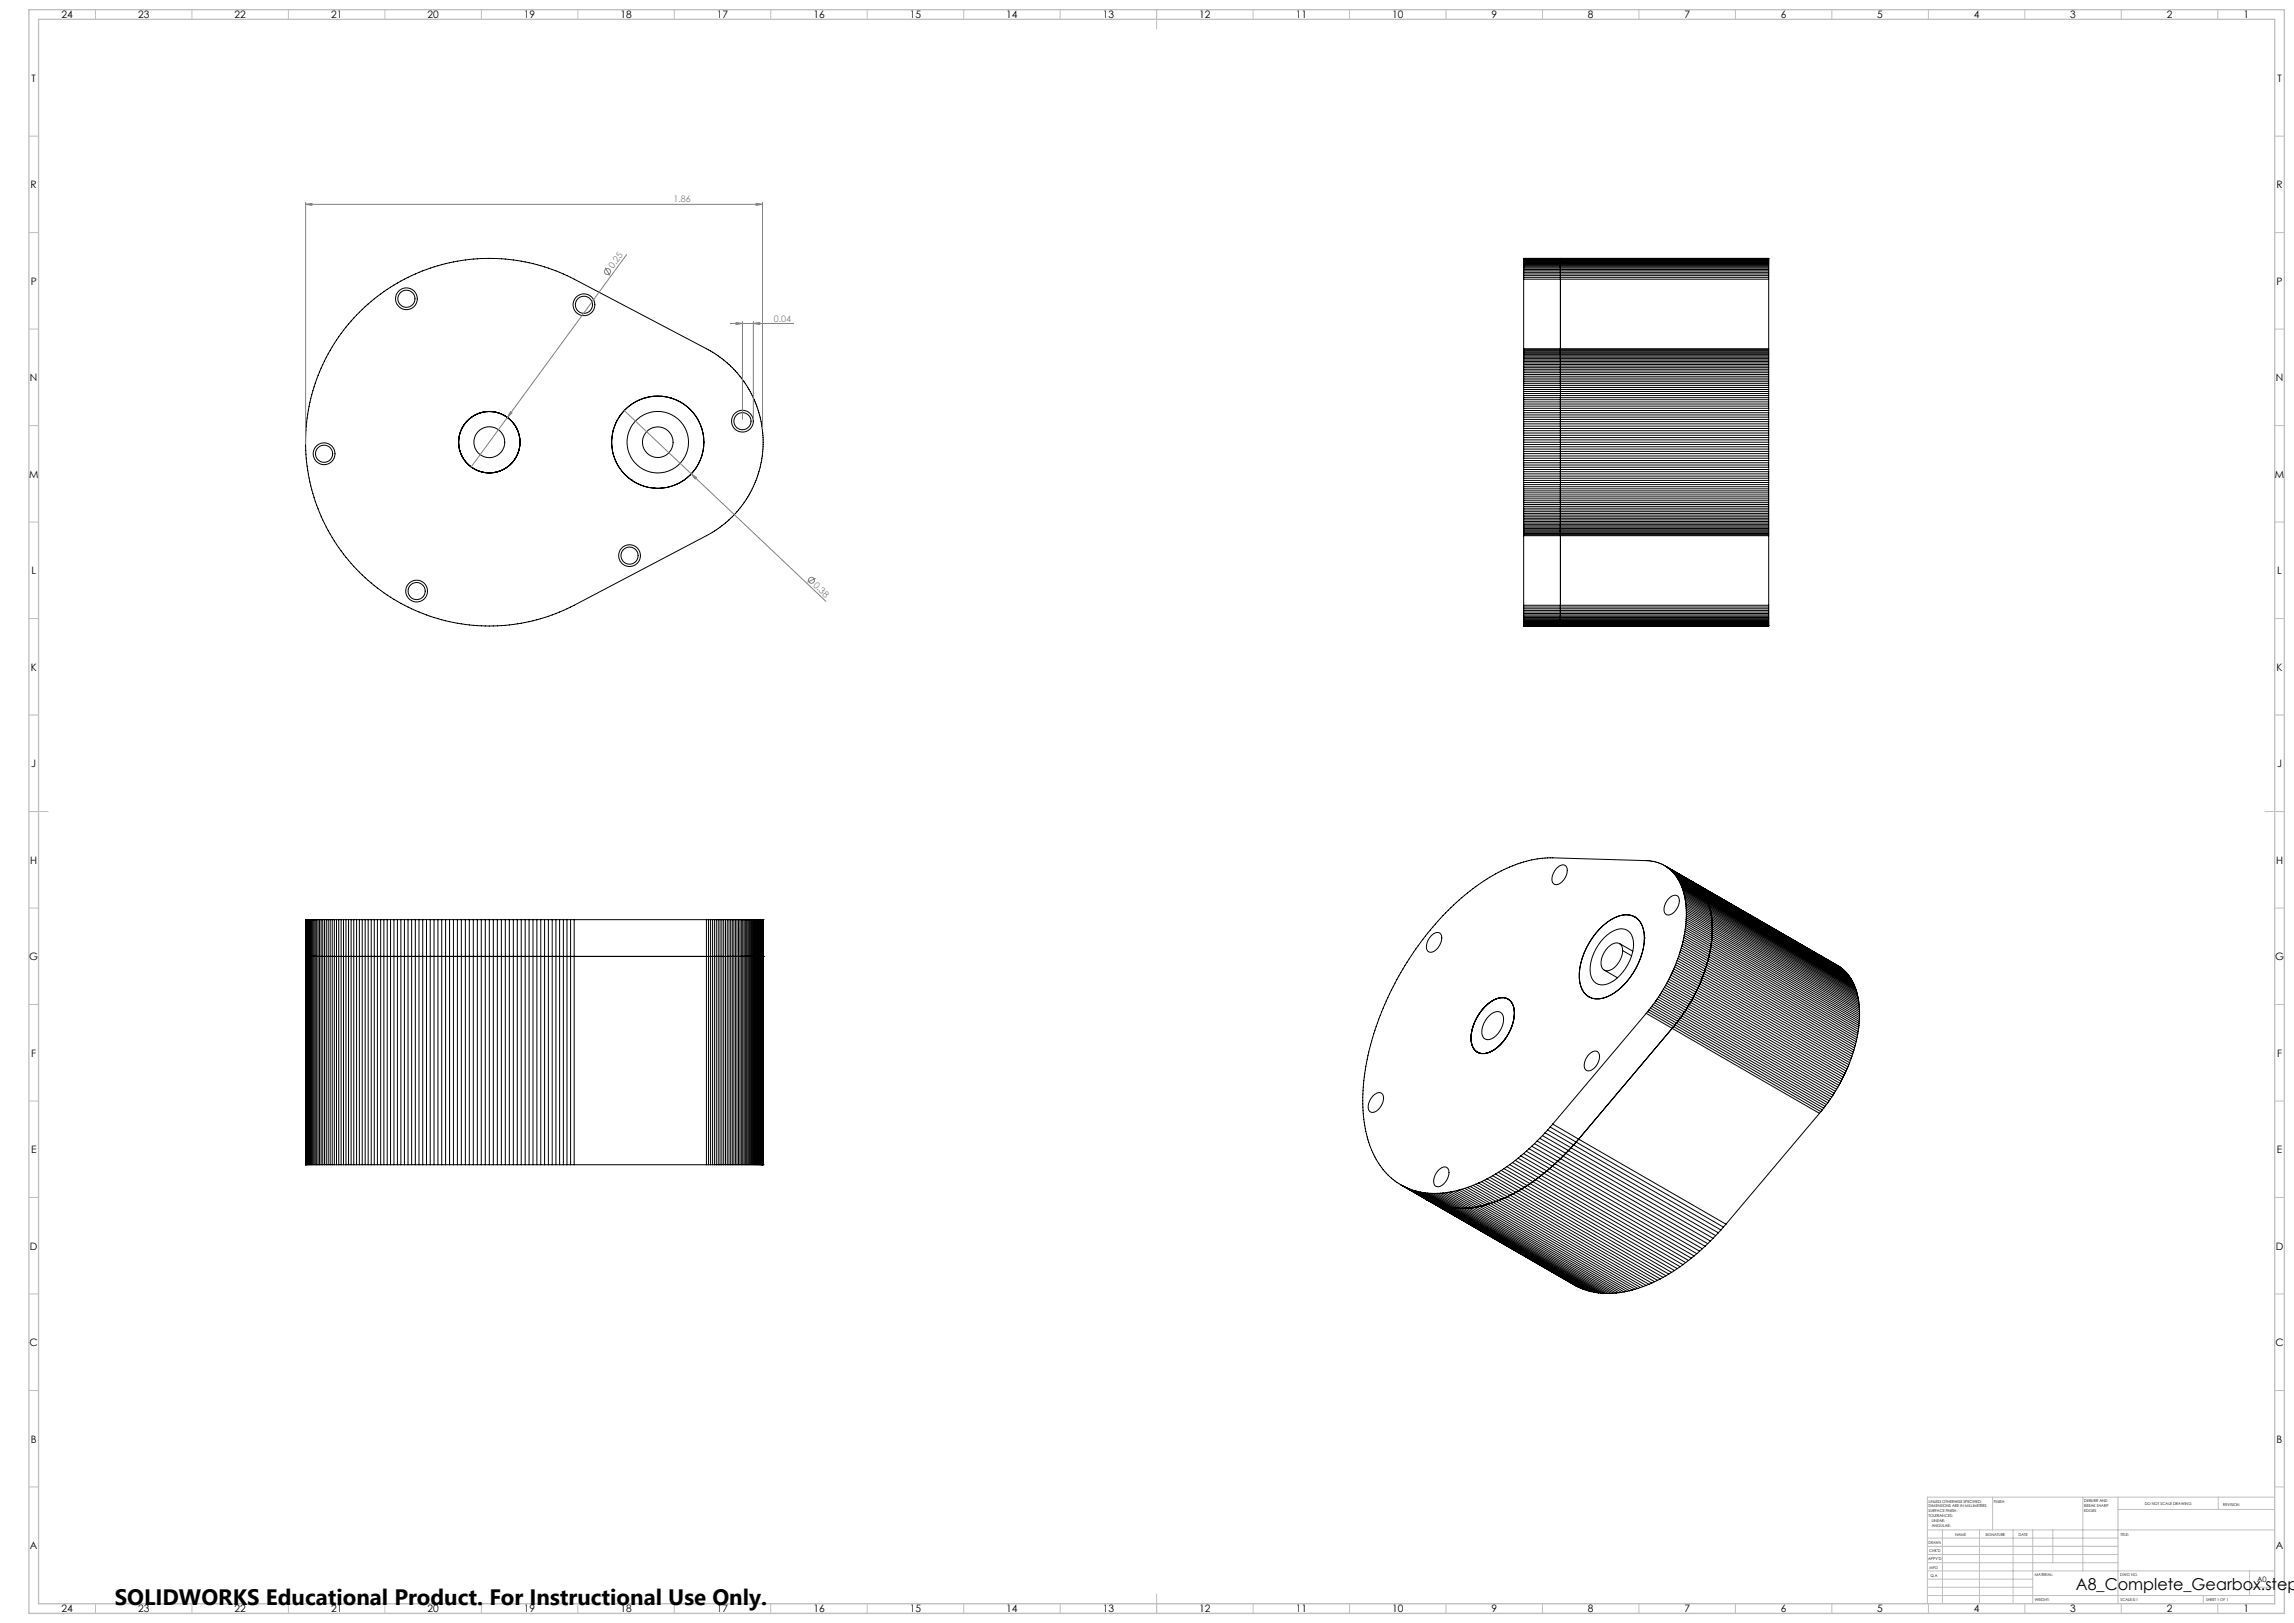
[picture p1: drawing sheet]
<svg xmlns="http://www.w3.org/2000/svg" width="1189mm" height="841mm" viewBox="0 0 1189 841" stroke-linecap="round" stroke-linejoin="round" font-family="sans-serif">
<defs><g id="words">
<text font-size="11.6" x="59" y="832">SOLIDWORKS Educational Product. For Instructional Use Only.</text>
<text font-size="8.5" x="1076" y="824">A8_Complete_Gearbox.step</text>
<g font-size="5.3">
<text x="32" y="9">24</text>
<text x="72" y="9">23</text>
<text x="122" y="9">22</text>
<text x="172" y="9">21</text>
<text x="222" y="9">20</text>
<text x="272" y="9">19</text>
<text x="322" y="9">18</text>
<text x="372" y="9">17</text>
<text x="422" y="9">16</text>
<text x="472" y="9">15</text>
<text x="522" y="9">14</text>
<text x="572" y="9">13</text>
<text x="622" y="9">12</text>
<text x="672" y="9">11</text>
<text x="722" y="9">10</text>
<text x="773" y="9">9</text>
<text x="823" y="9">8</text>
<text x="873" y="9">7</text>
<text x="923" y="9">6</text>
<text x="973" y="9">5</text>
<text x="1023" y="9">4</text>
<text x="1073" y="9">3</text>
<text x="1123" y="9">2</text>
<text x="1163" y="9">1</text>
<text x="16" y="42">T</text>
<text x="1180" y="42">T</text>
<text x="16" y="97">R</text>
<text x="1180" y="97">R</text>
<text x="16" y="147">P</text>
<text x="1180" y="147">P</text>
<text x="16" y="197">N</text>
<text x="1180" y="197">N</text>
<text x="15" y="247">M</text>
<text x="1179" y="247">M</text>
<text x="16" y="297">L</text>
<text x="1180" y="297">L</text>
<text x="16" y="347">K</text>
<text x="1180" y="347">K</text>
<text x="16" y="397">J</text>
<text x="1180" y="397">J</text>
<text x="16" y="447">H</text>
<text x="1180" y="447">H</text>
<text x="15" y="497">G</text>
<text x="1179" y="497">G</text>
<text x="16" y="548">F</text>
<text x="1180" y="548">F</text>
<text x="16" y="597">E</text>
<text x="1180" y="597">E</text>
<text x="16" y="648">D</text>
<text x="1180" y="648">D</text>
<text x="15" y="697">C</text>
<text x="1179" y="697">C</text>
<text x="16" y="747">B</text>
<text x="1180" y="747">B</text>
<text x="16" y="803">A</text>
<text x="1180" y="803">A</text>
<text x="32" y="835">24</text>
<text x="72" y="835">23</text>
<text x="122" y="835">22</text>
<text x="172" y="835">21</text>
<text x="222" y="835">20</text>
<text x="272" y="835">19</text>
<text x="322" y="835">18</text>
<text x="372" y="835">17</text>
<text x="422" y="835">16</text>
<text x="472" y="835">15</text>
<text x="522" y="835">14</text>
<text x="572" y="835">13</text>
<text x="622" y="835">12</text>
<text x="672" y="835">11</text>
<text x="722" y="835">10</text>
<text x="773" y="835">9</text>
<text x="823" y="835">8</text>
<text x="873" y="835">7</text>
<text x="923" y="835">6</text>
<text x="973" y="835">5</text>
<text x="1023" y="835">4</text>
<text x="1073" y="835">3</text>
<text x="1123" y="835">2</text>
<text x="1163" y="835">1</text>
</g>
<g font-size="4.7" fill="#808080">
<text x="349" y="105">1.86</text>
<text x="318" y="140" transform="rotate(-54 318 140)">0.25</text>
<text x="401" y="167">0.04</text>
<text x="421" y="304" transform="rotate(43 421 304)">0.38</text>
</g>
<text font-size="3.9" x="1170" y="820">A0</text>
<g font-size="2">
<text x="1000" y="779">UNLESS OTHERWISE SPECIFIED:</text>
<text x="1033" y="779">FINISH:</text>
<text x="1080" y="778">DEBURR AND</text>
<text x="1112" y="780">DO NOT SCALE DRAWING</text>
<text x="1000" y="781">DIMENSIONS ARE IN MILLIMETERS</text>
<text x="1000" y="784">SURFACE FINISH:</text>
<text x="1080" y="781">BREAK SHARP</text>
<text x="1080" y="783">EDGES</text>
<text x="1152" y="780">REVISION</text>
<text x="1000" y="786">TOLERANCES:</text>
<text x="1001" y="789">LINEAR:</text>
<text x="1001" y="791">ANGULAR:</text>
<text x="1013" y="796">NAME</text>
<text x="1029" y="796">SIGNATURE</text>
<text x="1046" y="796">DATE</text>
<text x="1099" y="796">TITLE:</text>
<text x="1000" y="800">DRAWN</text>
<text x="999" y="808">APPV'D</text>
<text x="1000" y="804">CHK'D</text>
<text x="1000" y="813">MFG</text>
<text x="1001" y="817">Q.A</text>
<text x="1055" y="817">MATERIAL:</text>
<text x="1099" y="817">DWG NO.</text>
<text x="1055" y="830">WEIGHT:</text>
<text x="1099" y="830">SCALE:5:1</text>
<text x="1143" y="830">SHEET 1 OF 1</text>
</g>
</g></defs>
<g fill="none" stroke="#000" stroke-width=".52">
<path d="M790 134h127v190h-127zM790 140h127M790 139h127M790 138h127M790 137h127M790 136h127M790 135h127M790 134h127M809 134v190M790 145h127M790 144h127M790 143h127"/>
<path d="M790 142h127M790 141h127M186 162a95 95 0 0 1 112-17l68 36a55 55 0 0 1 0 97l-68 36a95 95 0 0 1-121-29 95 95 0 0 1 9-123zM790 200h127M790 199h127M790 198h127M790 197h127M790 196h127M790 195h127M790 194h127M790 193h127M790 192h127"/>
<path d="M790 191h127M790 190h127M790 189h127M790 188h127M790 187h127M790 186h127M790 185h127M790 184h127M790 183h127M790 182h127M790 181h127M319 220h.1"/>
<path d="M319 219h.1M321 216h.1M324 212h.1M327 210h.1M331 207h.1M335 206h.1M339 205h.1M343 205h.1M347 206h.1M351 207h.1M355 210h.1M358 212h.1"/>
<path d="M361 216h.1M363 219h-1M790 220h127M790 218h127M790 217h127M790 216h127M790 215h127M790 214h127M790 213h127M790 212h127M790 210h127M790 209h127"/>
<path d="M790 208h127M790 207h127M790 206h127M790 205h127M790 204h127M790 203h127M790 202h127M790 201h127M317 231h.1M317 227h.1M318 223h.1M318 235h.1"/>
<path d="M319 239h.1M362 239h1M364 235h.1M364 223h.1M365 231h.1M365 227h.1M790 227h127M790 223h127M790 229h127M790 228h127M790 230h127M790 232h127"/>
<path d="M790 226h127M790 233h127M790 224h127M790 234h127M790 235h127M790 222h127M790 236h127M790 237h127M790 221h127M790 239h127M790 240h127M321 243h.1"/>
<path d="M324 246h.1M327 249h.1M331 251h.1M335 252h.1M339 253h.1M343 253h.1M347 252h.1M351 251h.1M355 249h.1M358 246h.1M361 243h.1M790 241h127"/>
<path d="M790 242h127M790 243h127M790 244h127M790 246h127M790 247h127M790 248h127M790 249h127M790 250h127M790 251h127M790 252h127M790 253h127M790 254h127"/>
<path d="M790 255h127M790 256h127M790 257h127M790 258h127M790 259h127M790 260h127M790 261h127M790 262h127M790 263h127M790 264h127M790 265h127M790 266h127"/>
<path d="M790 267h127M790 268h127M790 269h127M790 270h127M790 271h127M790 272h127M790 273h127M790 274h127M790 275h127M790 276h127M790 277h127M790 278h127"/>
<path d="M790 314h127M790 315h127M790 316h127M790 317h127M790 318h127M790 319h127M790 320h127M790 321h127M790 322h127M790 323h127M790 324h127M807 450l1-1a2.8 2.8 0 0 1 3 0 2.8 2.8 0 0 1 1 3 7 7 0 0 1-6 6 6 6 0 0 1 1-8z"/>
<path d="M863 449l90 52M864 449l-5-2-5-1-49-1a70 70 0 0 0-44 18 157 157 0 0 0-51 78 86 86 0 0 0 1 55 36 36 0 0 0 15 18M864 449l2 2M864 449l91 53M866 451h.1M866 451l89 51M866 451h1M866 451l90 52M867 451v1M867 451l13 8M867 452l1 1M867 452l14 8"/>
<path d="M868 453l13 7M868 453v1M868 453l90 52M868 454l1 1M868 454l90 51M869 454l90 52M869 455l1 1M869 455l90 52M870 455l89 52M870 456v1M870 456l90 52M870 457h1"/>
<path d="M870 457l90 52M871 457v2M871 457l90 52M871 458l90 52M871 459l1 1M871 459l90 52M872 460h.1M872 460l89 51M876 456l4 3M880 459l1 1M881 460h.1M881 460l76 44"/>
<path d="M159 477v127M160 477v127M161 477v127M162 477v127M163 477v127M164 477v127M165 477v127M166 477v127M167 477v127M168 477v127M169 477v127M170 477v127"/>
<path d="M171 477v127M172 477v127M173 477v127M174 477v127M176 477v127M177 477v127M178 477v127M179 477v127M181 477v127M182 477v127M183 477v127M185 477v127"/>
<path d="M186 477v127M188 477v127M189 477v127M191 477v127M192 477v127M194 477v127M196 477v127M197 477v127M199 477v127M201 477v127M202 477v127M204 477v127"/>
<path d="M206 477v127M208 477v127M210 477v127M211 477v127M213 477v127M215 477v127M217 477v127M219 477v127M221 477v127M223 477v127M225 477v127M227 477v127"/>
<path d="M229 477v127M231 477v127M233 477v127M235 477v127M237 477v127M239 477v127M241 477v127M243 477v127M245 477v127M247 477v127M249 477v127M252 477v127"/>
<path d="M254 477v127M256 477v127M258 477v127M260 477v127M262 477v127M264 477v127M266 477v127M268 477v127M270 477v127M272 477v127M274 477v127M276 477v127"/>
<path d="M278 477v127M280 477v127M282 477v127M284 477v127M286 477v127M288 477v127M290 477v127M292 477v127M294 477v127M296 477v127M298 477v127M366 477v127"/>
<path d="M367 477v127M368 477v127M369 477v127M370 477v127M371 477v127M372 477v127M373 477v127M374 477v127M375 477v127M376 477v127M377 477v127M378 477v127"/>
<path d="M379 477v127M380 477v127M381 477v127M382 477v127M383 477v127M384 477v127M385 477v127M386 477v127M387 477v127M388 477v127M389 477v127M390 477v127"/>
<path d="M391 477v127M392 477v127M393 477v127M394 477v127M395 477v127M396 477h.1M396 477v127M396 477h-238v127h238M847 475h1M865 466l1-1a2.8 2.8 0 0 1 3-1 2.8 2.8 0 0 1 1 4 7 7 0 0 1-6 6 6 6 0 0 1 1-8zM872 460v1M872 460l13 8"/>
<path d="M872 461v1M872 461l90 52M872 462l1 2M872 462l90 52M873 463l90 52M873 464h.1M873 464l90 51M873 464v1M873 464l90 52M873 465v1M873 465l90 52M873 466l1 1"/>
<path d="M873 466l90 52M874 467v1M874 467l89 52M874 468v1M874 480l90 51M874 468l90 52M874 469v1M874 479l13 7M874 469l90 52M874 470v1M874 477v4M874 477l90 52"/>
<path d="M874 470l90 52M874 471v1M874 476v1M874 476l90 52M874 471l90 52M874 472v1M874 475v1M874 475l90 52M874 472l90 51M874 473v2M874 475h.1M874 475l13 7"/>
<path d="M874 474l90 51M874 473l90 51M881 460l3 4 1 4M885 468l2 7v7M885 468l77 44M158 496h238M396 496h.1M742 485l1-1a2.8 2.8 0 0 1 3 0 2.8 2.8 0 0 1 1 3 7 7 0 0 1-6 6 6 6 0 0 1 1-8zM829 482a18 18 0 0 1 17-7 13 13 0 0 1 6 14 35 35 0 0 1-21 28 10 10 0 0 1-12-10 36 36 0 0 1 10-25zM831 486a10 10 0 0 1 13-4 12 12 0 0 1 2 14 21 21 0 0 1-15 14 7 7 0 0 1-7-8 25 25 0 0 1 7-16zM833 491l1-1a4 4 0 0 1 6-1 4 4 0 0 1 1 5 10 10 0 0 1-9 9 6 6 0 0 1-1-9zM839 489l7 4"/>
<path d="M841 493l5 2M852 486h.1M868 500v1M868 500l90 52M869 499l90 52M869 498l-1 2M869 498l90 52M870 497l-1 1M870 497l89 51M870 496v1M870 496l90 51M870 494l90 52"/>
<path d="M871 493l-1 3M871 493l90 52M871 492l90 52M871 491v2M871 491l90 52M872 490l-1 1M872 490l89 52M872 489v1M872 489l90 52M872 488v1M872 488l90 52M872 487v1"/>
<path d="M872 487l90 52M873 486l90 52M873 485l90 52M873 484l-1 3M873 484l90 52M873 483v1M873 483l90 52M873 482v1M873 482l90 51M874 481l-1 1M874 481l89 51M887 486a81 81 0 0 1-9 29"/>
<path d="M887 486l77 44M887 482v4M887 482l77 44M823 516l1 1M831 503l7 4M858 520l-2 1M858 520l89 51M858 519v1M858 519l90 51M859 518l-1 1M859 518l90 51M860 517l-1 1"/>
<path d="M860 517l89 51M860 516v1M860 516l90 51M861 515l-1 1M861 515l90 51M862 514l-1 1M862 514l89 51M862 513l90 51M863 512l90 51M863 511l-1 3M863 511l90 51M864 509l-1 2"/>
<path d="M864 509l90 52M864 508v1M864 508l90 52M865 507l-1 1M865 507l13 8M866 506l-1 1M866 506l89 52M866 505v1M866 505l90 52M867 504l89 52M867 503l-1 2M867 503l90 52"/>
<path d="M868 502l89 52M868 501l-1 2M868 501l90 52M878 515l-4 8-7 10M878 515l77 44M953 500v1M953 501l2 1M955 502l2 2M957 504h.1M957 504l1 1M958 505l1 1M959 506v1"/>
<path d="M959 507h.1M959 507l1 1M960 508v1M960 509h1M961 509v1M961 510v1M961 511l1 1M962 512v1M962 513v1M962 514l1 1M963 515h.1M963 515v1"/>
<path d="M963 516v1M963 517v1M963 518v1M963 519l1 1M964 520v1M770 522a10 10 0 0 1 12-4 12 12 0 0 1 2 13 21 21 0 0 1-14 15 7 7 0 0 1-8-8 25 25 0 0 1 8-16zM770 522a10 10 0 0 1 13-3 17 17 0 0 1-2 19 15 15 0 0 1-14 8 9 9 0 0 1-4-12l2-7zM772 526a4 4 0 0 1 4-2 4 4 0 0 1 3 4 11 11 0 0 1-8 11 4 4 0 0 1-2-7l1-3zM853 525l-48 57M853 525l14 8M854 524l-1 1M854 524l90 52"/>
<path d="M855 523l-1 1M855 523l90 52M855 522v1M855 522l90 52M856 521l-1 1M856 521l90 52M857 521l90 51M867 533l-49 57a113 113 0 0 1-38 31M867 533l76 44M962 540v1M962 539v1M963 538l-1 1"/>
<path d="M963 537v1M963 536v1M963 535v1M963 533v2M963 532v1M964 530l-1 2M964 521v2M964 529v1M964 528v1M964 523v1M964 526v2M964 524v2"/>
<path d="M823 547l1-1a2.8 2.8 0 0 1 4-1 2.8 2.8 0 0 1 1 4 7 7 0 0 1-6 6 6 6 0 0 1 0-8zM956 557l-2 3M956 556v1M957 555l-1 1M957 554v1M958 552l-1 2M959 551l-1 1M959 550v1M959 548v2M960 547l-1 1M960 546v1M961 545l-1 1"/>
<path d="M961 544v1M961 543v1M961 542v1M962 541l-1 1M711 568l1-1a2.8 2.8 0 0 1 4 0 2.8 2.8 0 0 1 1 3 7 7 0 0 1-6 6 6 6 0 0 1 0-8zM943 577l-48 57M944 576l-1 1M945 575l-1 1M945 574v1M946 573l-1 1M947 572l-1 1M947 571v1"/>
<path d="M948 570l-1 1M949 569l-1 1M949 568v1M950 567l-1 1M951 566l-1 1M951 565v1M952 564l-1 1M953 563l-1 1M953 562v1M954 561l-1 1M954 560v1M788 599l-1 1"/>
<path d="M788 599l90 52M790 598l-2 1M790 598l89 52M791 597l-1 1M791 597l90 51M793 595l-2 2M793 595l89 52M794 594l-1 1M794 594l90 52M795 593l-1 1M795 593l90 51M797 591l90 52"/>
<path d="M798 590l-3 3M798 590l90 52M799 588l-1 2M799 588l90 52M801 587l-2 1M801 587l90 52M802 586l-1 1M802 586l90 51M803 584l-1 2M803 584l90 52M805 582l-2 2M805 582l90 52"/>
<path d="M396 604h.1M726 614l3 2M726 614l92 53M729 616h3M729 616l90 51M732 616l1 1M732 616l88 52M733 617h1M733 617l89 52M734 617h1M734 617l90 52M735 617l1 1"/>
<path d="M735 617l90 52M736 618h1M736 618l90 52M737 618h2M737 618l90 52M739 618h1M739 618l90 52M740 618h1M740 618l90 52M741 618h2M741 618l90 52M743 618h1"/>
<path d="M743 618l89 52M744 618l90 52M745 618h-1M745 618l90 52M745 607l1-1a2.8 2.8 0 0 1 4-1 2.8 2.8 0 0 1 1 4 7 7 0 0 1-6 6 6 6 0 0 1 0-8zM747 618h-2M747 618l89 52M748 618h-1M748 618l90 52M749 618h-1M749 618l90 52M751 618h-2"/>
<path d="M751 618l89 52M752 618h-1M752 618l90 51M753 617l-1 1M753 617l14 8M755 617h-2M755 617l90 52M756 617l14 7M758 616l-3 1M758 616l89 52M759 616l90 52M761 615l-3 1"/>
<path d="M761 615l89 52M762 615h-1M762 615l90 52M763 614l-1 1M763 614l90 52M765 614h-2M765 614l90 51M766 613l-1 1M766 613l14 8M768 612l-2 1M768 612l90 52M769 612h-1"/>
<path d="M769 612l90 51M771 611l-2 1M771 611l90 52M772 610l-1 1M772 610l90 52M774 609l89 52M775 608l-3 2M775 608l90 52M777 607l-2 1M777 607l89 52M778 607h-1M778 607l90 51"/>
<path d="M780 606l-2 1M780 606l89 51M781 605l-1 1M781 605l90 51M782 603l-1 2M782 603l90 52M784 602l-2 1M784 602l90 52M785 601l90 52M787 600l-3 2M787 600l90 52M740 622l5 2"/>
<path d="M745 624l10 2h6l6-1M745 624l76 44M767 625l76 44M770 624l-3 1M770 624l76 44M780 621l-10 3M780 621l76 44M891 639l-3 3M892 637l-1 2M893 636l-1 1M895 634l-2 2M866 659l-1 1"/>
<path d="M868 658l-2 1M869 657l-1 1M871 656l-2 1M872 655l-1 1M875 653l-3 2M878 651l-3 2M879 650l-1 1M881 648l-2 2M882 647l-1 1M884 646l-2 1M885 644l-1 2M887 643l-2 1"/>
<path d="M888 642l-1 1M816 666l2 1M818 667h1M819 667l1 1M820 668h1M821 668l1 1M822 669h2M824 669h1M825 669l1 1M826 670h1M827 670h2M829 670h2"/>
<path d="M831 670h1M832 670h2M835 670h-1M836 670h-1M838 670h-2M840 670h-2M842 669l-2 1M843 669h-1M845 669h-2M846 668l-1 1M849 668h-3M852 667l-3 1"/>
<path d="M853 666l-1 1M855 665l-2 1M856 665h-1M858 664l-2 1M859 663l-1 1M861 663h-2M863 661l-2 2M865 660l-2 1"/>
<circle cx="211" cy="155" r="6"/>
<circle cx="211" cy="155" r="4"/>
<circle cx="303" cy="158" r="4"/>
<circle cx="303" cy="158" r="6"/>
<circle cx="385" cy="218" r="6"/>
<circle cx="385" cy="218" r="4"/>
<circle cx="168" cy="235" r="6"/>
<circle cx="168" cy="235" r="4"/>
<circle cx="254" cy="229" r="16"/>
<circle cx="254" cy="229" r="8"/>
<circle cx="341" cy="229" r="8"/>
<circle cx="341" cy="229" r="16"/>
<circle cx="341" cy="229" r="24"/>
<circle cx="326" cy="288" r="4"/>
<circle cx="326" cy="288" r="6"/>
<circle cx="216" cy="306" r="4"/>
<circle cx="216" cy="306" r="6"/>
</g>
<g fill="none" stroke="#808080" stroke-width=".52">
<path d="M314 139l2 4M325 132l-81 110M265 213v1l-2 2z"/>
<circle cx="315" cy="141" r="1.5"/>
</g>
<g fill="none" stroke="#c0c0c0" stroke-width=".52">
<path d="M49 5v5M99 5v5M149 5v5M199 5v5M249 5v5M299 5v5M349 5v5M399 5v5M449 5v5M499 5v5M549 5v5M599 5v10"/>
<path d="M649 5v5M699 5v5M749 5v5M799 5v5M849 5v5M899 5v5M949 5v5M999 5v5M1049 5v5M1099 5v5M1149 5v5M15 71h5"/>
<path d="M1179 71h5M15 121h5M1179 121h5M15 171h5M1179 171h5M15 221h5M1179 221h5M15 271h5M1179 271h5M15 321h5M1179 321h5M15 371h5"/>
<path d="M1179 371h5M15 421h10M1174 421h10M15 471h5M1179 471h5M15 521h5M1179 521h5M15 571h5M1179 571h5M15 621h5M1179 621h5M15 671h5"/>
<path d="M1179 671h5M15 721h5M1179 721h5M15 771h5M1033 776v17M1080 776v38M1098 776v55M1150 776v6M1179 771h5M1179 776h-180v55M999 793h180M999 797h99"/>
<path d="M1007 793v38M1026 793v38M1043 793v38M1054 793v38M1064 793v17M1098 782h81M999 810h99M999 806h99M999 801h99M999 818h55M999 814h180M1166 814v13"/>
<path d="M49 831v5M99 831v5M149 831v5M199 831v5M249 831v5M299 831v5M349 831v5M399 831v5M449 831v5M499 831v5M549 831v5M599 826v10"/>
<path d="M649 831v5M699 831v5M749 831v5M799 831v5M849 831v5M899 831v5M949 831v5M999 827h180M999 823h55M999 831v5M1049 831v5M1099 831v5"/>
<path d="M1142 827v4M1149 831v5M1166 823h13"/>
</g>
<path d="M15 5h1169v831h-1169zM20 10h1159v821h-1159z" fill="none" stroke="#c0c0c0" stroke-width=".7"/>
<path d="M265 213v1l-2 2z" fill="#808080"/>
<g fill="none" stroke="#808080" stroke-width=".52">
<path d="M324 213l34 33M358 246l3 1-1 1zM358 246l70 66M423 300l-5 2"/>
<circle cx="421" cy="301" r="1.5"/>
</g>
<path d="M358 246l3 1-1 1z" fill="#808080"/>
<path d="M378 168h33M385 167v50M390 168l4-1v1zM390 167v50" fill="none" stroke="#808080" stroke-width=".52"/>
<path d="M390 168l4-1v1z" fill="#808080"/>
<path d="M381 167l4 1h-4z" fill="none" stroke="#808080" stroke-width=".52"/>
<path d="M381 167l4 1h-4z" fill="#808080"/>
<path d="M158 106l4-1v1zM158 105v125M158 106h237M395 105v117" fill="none" stroke="#808080" stroke-width=".52"/>
<path d="M158 106l4-1v1z" fill="#808080"/>
<path d="M392 105l3 1h-3z" fill="none" stroke="#808080" stroke-width=".52"/>
<path d="M392 105l3 1h-3z" fill="#808080"/>
<use href="#words"/>
</svg>
